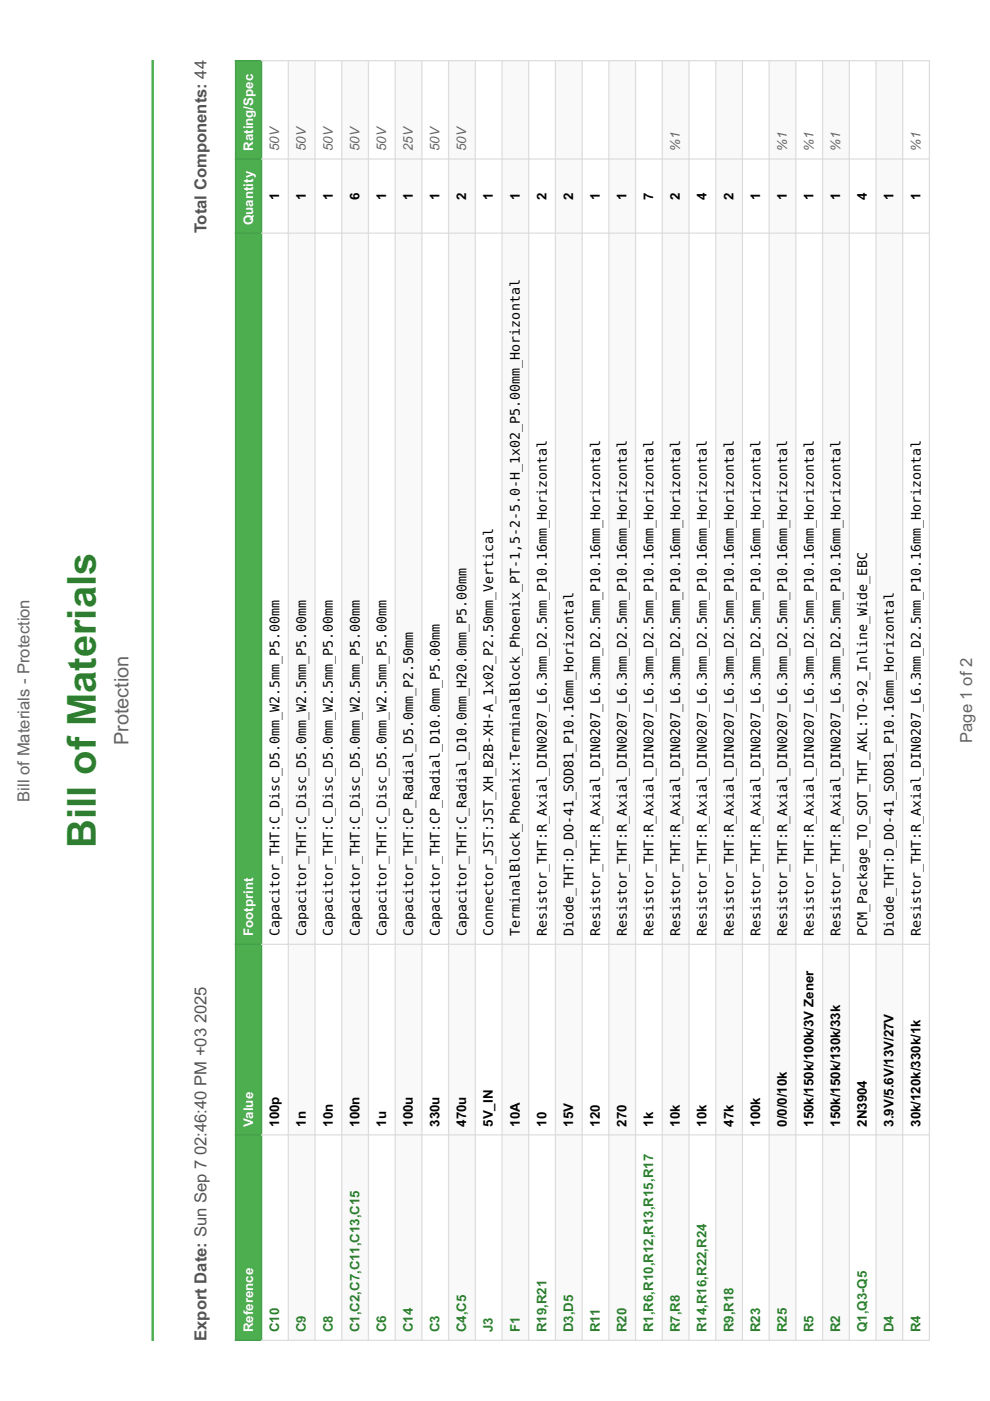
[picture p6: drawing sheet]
<svg xmlns="http://www.w3.org/2000/svg" width="210mm" height="297mm" viewBox="0 0 210 297" stroke-linecap="round" stroke-linejoin="round" font-family="sans-serif">
<defs><g id="words">
<text font-size="8.5" fill="#2e7d31" x="20.3" y="179.8" transform="rotate(-90 20.3 179.8)">Bill of Materials</text>
<text font-size="4.2" fill="#656565" x="27.2" y="158" transform="rotate(-90 27.2 158)">Protection</text>
<g font-size="3.5" fill="#545454">
<text x="43.8" y="49.5" transform="rotate(-90 43.8 49.5)">Total Components: 44</text>
<text x="43.8" y="284.3" transform="rotate(-90 43.8 284.3)">Export Date: Sun Sep 7 02:46:40 PM +03 2025</text>
</g>
<g font-size="3.5" fill="#656565">
<text x="206.1" y="157.5" transform="rotate(-90 206.1 157.5)">Page 1 of 2</text>
<text x="6.2" y="170" transform="rotate(-90 6.2 170)">Bill of Materials - Protection</text>
</g>
<g font-size="2.8" fill="#fff">
<text x="53.7" y="32" transform="rotate(-90 53.7 32)">Rating/Spec</text>
<text x="53.7" y="47.7" transform="rotate(-90 53.7 47.7)">Quantity</text>
<text x="53.7" y="198.5" transform="rotate(-90 53.7 198.5)">Footprint</text>
<text x="53.7" y="238.9" transform="rotate(-90 53.7 238.9)">Value</text>
<text x="53.7" y="282.5" transform="rotate(-90 53.7 282.5)">Reference</text>
</g>
<g font-size="2.8" fill="#656565">
<text x="59.2" y="32" transform="rotate(-90 59.2 32)">50V</text>
<text x="64.9" y="32" transform="rotate(-90 64.9 32)">50V</text>
<text x="70.5" y="32" transform="rotate(-90 70.5 32)">50V</text>
<text x="76.2" y="32" transform="rotate(-90 76.2 32)">50V</text>
<text x="81.9" y="32" transform="rotate(-90 81.9 32)">50V</text>
<text x="87.5" y="32" transform="rotate(-90 87.5 32)">25V</text>
<text x="93.2" y="32" transform="rotate(-90 93.2 32)">50V</text>
<text x="98.9" y="32" transform="rotate(-90 98.9 32)">50V</text>
<text x="144.2" y="32" transform="rotate(-90 144.2 32)">%1</text>
<text x="166.8" y="32" transform="rotate(-90 166.8 32)">%1</text>
<text x="172.5" y="32" transform="rotate(-90 172.5 32)">%1</text>
<text x="178.1" y="32" transform="rotate(-90 178.1 32)">%1</text>
<text x="195.1" y="32" transform="rotate(-90 195.1 32)">%1</text>
</g>
<g font-size="2.8">
<text x="59.2" y="42.4" transform="rotate(-90 59.2 42.4)">1</text>
<text x="64.9" y="42.4" transform="rotate(-90 64.9 42.4)">1</text>
<text x="70.5" y="42.4" transform="rotate(-90 70.5 42.4)">1</text>
<text x="76.2" y="42.4" transform="rotate(-90 76.2 42.4)">6</text>
<text x="81.9" y="42.4" transform="rotate(-90 81.9 42.4)">1</text>
<text x="87.5" y="42.4" transform="rotate(-90 87.5 42.4)">1</text>
<text x="93.2" y="42.4" transform="rotate(-90 93.2 42.4)">1</text>
<text x="98.9" y="42.4" transform="rotate(-90 98.9 42.4)">2</text>
<text x="104.5" y="42.4" transform="rotate(-90 104.5 42.4)">1</text>
<text x="110.2" y="42.4" transform="rotate(-90 110.2 42.4)">1</text>
<text x="115.8" y="42.4" transform="rotate(-90 115.8 42.4)">2</text>
<text x="121.5" y="42.4" transform="rotate(-90 121.5 42.4)">2</text>
<text x="127.2" y="42.4" transform="rotate(-90 127.2 42.4)">1</text>
<text x="132.8" y="42.4" transform="rotate(-90 132.8 42.4)">1</text>
<text x="138.5" y="42.4" transform="rotate(-90 138.5 42.4)">7</text>
<text x="144.2" y="42.4" transform="rotate(-90 144.2 42.4)">2</text>
<text x="149.8" y="42.4" transform="rotate(-90 149.8 42.4)">4</text>
<text x="155.5" y="42.4" transform="rotate(-90 155.5 42.4)">2</text>
<text x="161.2" y="42.4" transform="rotate(-90 161.2 42.4)">1</text>
<text x="166.8" y="42.4" transform="rotate(-90 166.8 42.4)">1</text>
<text x="172.5" y="42.4" transform="rotate(-90 172.5 42.4)">1</text>
<text x="178.1" y="42.4" transform="rotate(-90 178.1 42.4)">1</text>
<text x="183.8" y="42.4" transform="rotate(-90 183.8 42.4)">4</text>
<text x="189.5" y="42.4" transform="rotate(-90 189.5 42.4)">1</text>
<text x="195.1" y="42.4" transform="rotate(-90 195.1 42.4)">1</text>
<text x="59.3" y="198.5" transform="rotate(-90 59.3 198.5)">Capacitor_THT:C_Disc_D5.0mm_W2.5mm_P5.00mm</text>
<text x="64.9" y="198.5" transform="rotate(-90 64.9 198.5)">Capacitor_THT:C_Disc_D5.0mm_W2.5mm_P5.00mm</text>
<text x="70.6" y="198.5" transform="rotate(-90 70.6 198.5)">Capacitor_THT:C_Disc_D5.0mm_W2.5mm_P5.00mm</text>
<text x="76.3" y="198.5" transform="rotate(-90 76.3 198.5)">Capacitor_THT:C_Disc_D5.0mm_W2.5mm_P5.00mm</text>
<text x="81.9" y="198.5" transform="rotate(-90 81.9 198.5)">Capacitor_THT:C_Disc_D5.0mm_W2.5mm_P5.00mm</text>
<text x="87.6" y="198.5" transform="rotate(-90 87.6 198.5)">Capacitor_THT:CP_Radial_D5.0mm_P2.50mm</text>
<text x="93.3" y="198.5" transform="rotate(-90 93.3 198.5)">Capacitor_THT:CP_Radial_D10.0mm_P5.00mm</text>
<text x="98.9" y="198.5" transform="rotate(-90 98.9 198.5)">Capacitor_THT:C_Radial_D10.0mm_H20.0mm_P5.00mm</text>
<text x="104.6" y="198.5" transform="rotate(-90 104.6 198.5)">Connector_JST:JST_XH_B2B-XH-A_1x02_P2.50mm_Vertical</text>
<text x="110.2" y="198.5" transform="rotate(-90 110.2 198.5)">TerminalBlock_Phoenix:TerminalBlock_Phoenix_PT-1,5-2-5.0-H_1x02_P5.00mm_Horizontal</text>
<text x="115.9" y="198.5" transform="rotate(-90 115.9 198.5)">Resistor_THT:R_Axial_DIN0207_L6.3mm_D2.5mm_P10.16mm_Horizontal</text>
<text x="121.6" y="198.5" transform="rotate(-90 121.6 198.5)">Diode_THT:D_DO-41_SOD81_P10.16mm_Horizontal</text>
<text x="127.2" y="198.5" transform="rotate(-90 127.2 198.5)">Resistor_THT:R_Axial_DIN0207_L6.3mm_D2.5mm_P10.16mm_Horizontal</text>
<text x="132.9" y="198.5" transform="rotate(-90 132.9 198.5)">Resistor_THT:R_Axial_DIN0207_L6.3mm_D2.5mm_P10.16mm_Horizontal</text>
<text x="138.6" y="198.5" transform="rotate(-90 138.6 198.5)">Resistor_THT:R_Axial_DIN0207_L6.3mm_D2.5mm_P10.16mm_Horizontal</text>
<text x="144.2" y="198.5" transform="rotate(-90 144.2 198.5)">Resistor_THT:R_Axial_DIN0207_L6.3mm_D2.5mm_P10.16mm_Horizontal</text>
<text x="149.9" y="198.5" transform="rotate(-90 149.9 198.5)">Resistor_THT:R_Axial_DIN0207_L6.3mm_D2.5mm_P10.16mm_Horizontal</text>
<text x="155.6" y="198.5" transform="rotate(-90 155.6 198.5)">Resistor_THT:R_Axial_DIN0207_L6.3mm_D2.5mm_P10.16mm_Horizontal</text>
<text x="161.2" y="198.5" transform="rotate(-90 161.2 198.5)">Resistor_THT:R_Axial_DIN0207_L6.3mm_D2.5mm_P10.16mm_Horizontal</text>
<text x="166.9" y="198.5" transform="rotate(-90 166.9 198.5)">Resistor_THT:R_Axial_DIN0207_L6.3mm_D2.5mm_P10.16mm_Horizontal</text>
<text x="172.5" y="198.5" transform="rotate(-90 172.5 198.5)">Resistor_THT:R_Axial_DIN0207_L6.3mm_D2.5mm_P10.16mm_Horizontal</text>
<text x="178.2" y="198.5" transform="rotate(-90 178.2 198.5)">Resistor_THT:R_Axial_DIN0207_L6.3mm_D2.5mm_P10.16mm_Horizontal</text>
<text x="183.9" y="198.5" transform="rotate(-90 183.9 198.5)">PCM_Package_TO_SOT_THT_AKL:TO-92_Inline_Wide_EBC</text>
<text x="189.5" y="198.5" transform="rotate(-90 189.5 198.5)">Diode_THT:D_DO-41_SOD81_P10.16mm_Horizontal</text>
<text x="195.2" y="198.5" transform="rotate(-90 195.2 198.5)">Resistor_THT:R_Axial_DIN0207_L6.3mm_D2.5mm_P10.16mm_Horizontal</text>
<text x="59.2" y="238.9" transform="rotate(-90 59.2 238.9)">100p</text>
<text x="64.9" y="238.9" transform="rotate(-90 64.9 238.9)">1n</text>
<text x="70.5" y="238.9" transform="rotate(-90 70.5 238.9)">10n</text>
<text x="76.2" y="238.9" transform="rotate(-90 76.2 238.9)">100n</text>
<text x="81.9" y="238.9" transform="rotate(-90 81.9 238.9)">1u</text>
<text x="87.5" y="238.9" transform="rotate(-90 87.5 238.9)">100u</text>
<text x="93.2" y="238.9" transform="rotate(-90 93.2 238.9)">330u</text>
<text x="98.9" y="238.9" transform="rotate(-90 98.9 238.9)">470u</text>
<text x="104.5" y="238.9" transform="rotate(-90 104.5 238.9)">5V_IN</text>
<text x="110.2" y="238.9" transform="rotate(-90 110.2 238.9)">10A</text>
<text x="115.8" y="238.9" transform="rotate(-90 115.8 238.9)">10</text>
<text x="121.5" y="238.9" transform="rotate(-90 121.5 238.9)">15V</text>
<text x="127.2" y="238.9" transform="rotate(-90 127.2 238.9)">120</text>
<text x="132.8" y="238.9" transform="rotate(-90 132.8 238.9)">270</text>
<text x="138.5" y="238.9" transform="rotate(-90 138.5 238.9)">1k</text>
<text x="144.2" y="238.9" transform="rotate(-90 144.2 238.9)">10k</text>
<text x="149.8" y="238.9" transform="rotate(-90 149.8 238.9)">10k</text>
<text x="155.5" y="238.9" transform="rotate(-90 155.5 238.9)">47k</text>
<text x="161.2" y="238.9" transform="rotate(-90 161.2 238.9)">100k</text>
<text x="166.8" y="238.9" transform="rotate(-90 166.8 238.9)">0/0/0/10k</text>
<text x="172.5" y="238.9" transform="rotate(-90 172.5 238.9)">150k/150k/100k/3V Zener</text>
<text x="178.1" y="238.9" transform="rotate(-90 178.1 238.9)">150k/150k/130k/33k</text>
<text x="183.8" y="238.9" transform="rotate(-90 183.8 238.9)">2N3904</text>
<text x="189.5" y="238.9" transform="rotate(-90 189.5 238.9)">3.9V/5.6V/13V/27V</text>
<text x="195.1" y="238.9" transform="rotate(-90 195.1 238.9)">30k/120k/330k/1k</text>
</g>
<g font-size="2.8" fill="#2e7d31">
<text x="59.2" y="282.5" transform="rotate(-90 59.2 282.5)">C10</text>
<text x="64.9" y="282.5" transform="rotate(-90 64.9 282.5)">C9</text>
<text x="70.5" y="282.5" transform="rotate(-90 70.5 282.5)">C8</text>
<text x="76.2" y="282.5" transform="rotate(-90 76.2 282.5)">C1,C2,C7,C11,C13,C15</text>
<text x="81.9" y="282.5" transform="rotate(-90 81.9 282.5)">C6</text>
<text x="87.5" y="282.5" transform="rotate(-90 87.5 282.5)">C14</text>
<text x="93.2" y="282.5" transform="rotate(-90 93.2 282.5)">C3</text>
<text x="98.9" y="282.5" transform="rotate(-90 98.9 282.5)">C4,C5</text>
<text x="104.5" y="282.5" transform="rotate(-90 104.5 282.5)">J3</text>
<text x="110.2" y="282.5" transform="rotate(-90 110.2 282.5)">F1</text>
<text x="115.8" y="282.5" transform="rotate(-90 115.8 282.5)">R19,R21</text>
<text x="121.5" y="282.5" transform="rotate(-90 121.5 282.5)">D3,D5</text>
<text x="127.2" y="282.5" transform="rotate(-90 127.2 282.5)">R11</text>
<text x="132.8" y="282.5" transform="rotate(-90 132.8 282.5)">R20</text>
<text x="138.5" y="282.5" transform="rotate(-90 138.5 282.5)">R1,R6,R10,R12,R13,R15,R17</text>
<text x="144.2" y="282.5" transform="rotate(-90 144.2 282.5)">R7,R8</text>
<text x="149.8" y="282.5" transform="rotate(-90 149.8 282.5)">R14,R16,R22,R24</text>
<text x="155.5" y="282.5" transform="rotate(-90 155.5 282.5)">R9,R18</text>
<text x="161.2" y="282.5" transform="rotate(-90 161.2 282.5)">R23</text>
<text x="166.8" y="282.5" transform="rotate(-90 166.8 282.5)">R25</text>
<text x="172.5" y="282.5" transform="rotate(-90 172.5 282.5)">R5</text>
<text x="178.1" y="282.5" transform="rotate(-90 178.1 282.5)">R2</text>
<text x="183.8" y="282.5" transform="rotate(-90 183.8 282.5)">Q1,Q3-Q5</text>
<text x="189.5" y="282.5" transform="rotate(-90 189.5 282.5)">D4</text>
<text x="195.1" y="282.5" transform="rotate(-90 195.1 282.5)">R4</text>
</g>
</g></defs>
<path d="M32.1 12.7v271.6zM32.1 12.7h.5v271.6h-.5z" fill-rule="evenodd" fill="#4cae4f"/>
<path d="M49.9 12.9h5.6v271.3h-5.6z" fill="#fff"/>
<g fill="#4cae4f">
<path d="M49.9 240.6h5.6v43.6h-5.6z"/>
<path d="M49.9 200.2h5.6v40.4h-5.6z"/>
<path d="M49.9 49.4h5.6v150.8h-5.6z"/>
<path d="M49.9 33.7h5.6v15.7h-5.6z"/>
<path d="M49.9 12.9h5.6v20.8h-5.6z"/>
</g>
<path d="M55.5 12.9h5.6v271.3h-5.6z" fill="#fff"/>
<path d="M61.1 12.9h5.7v271.3h-5.7z" fill="#f9f9f9"/>
<path d="M66.8 12.9h5.7v271.3h-5.7z" fill="#fff"/>
<path d="M72.5 12.9h5.6v271.3h-5.6z" fill="#f9f9f9"/>
<path d="M78.1 12.9h5.7v271.3h-5.7z" fill="#fff"/>
<path d="M83.8 12.9h5.6v271.3h-5.6z" fill="#f9f9f9"/>
<path d="M89.4 12.9h5.7v271.3h-5.7z" fill="#fff"/>
<path d="M95.1 12.9h5.7v271.3h-5.7z" fill="#f9f9f9"/>
<path d="M100.8 12.9h5.6v271.3h-5.6z" fill="#fff"/>
<path d="M106.4 12.9h5.7v271.3h-5.7z" fill="#f9f9f9"/>
<path d="M112.1 12.9h5.7v271.3h-5.7z" fill="#fff"/>
<path d="M117.8 12.9h5.6v271.3h-5.6z" fill="#f9f9f9"/>
<path d="M123.4 12.9h5.7v271.3h-5.7z" fill="#fff"/>
<path d="M129.1 12.9h5.7v271.3h-5.7z" fill="#f9f9f9"/>
<path d="M134.8 12.9h5.6v271.3h-5.6z" fill="#fff"/>
<path d="M140.4 12.9h5.7v271.3h-5.7z" fill="#f9f9f9"/>
<path d="M146.1 12.9h5.6v271.3h-5.6z" fill="#fff"/>
<path d="M151.7 12.9h5.7v271.3h-5.7z" fill="#f9f9f9"/>
<path d="M157.4 12.9h5.7v271.3h-5.7z" fill="#fff"/>
<path d="M163.1 12.9h5.6v271.3h-5.6z" fill="#f9f9f9"/>
<path d="M168.7 12.9h5.7v271.3h-5.7z" fill="#fff"/>
<path d="M174.4 12.9h5.7v271.3h-5.7z" fill="#f9f9f9"/>
<path d="M180.1 12.9h5.6v271.3h-5.6z" fill="#fff"/>
<path d="M185.7 12.9h5.7v271.3h-5.7z" fill="#f9f9f9"/>
<path d="M191.4 12.9h5.7v271.3h-5.7z" fill="#fff"/>
<path d="M49.8 12.9h5.8M49.9 12.7v271.6M55.5 12.7v271.6M49.8 33.7h5.8M49.8 49.4h5.8M49.8 200.2h5.8M49.8 240.6h5.8M49.8 284.2h5.8" fill="none" stroke="#449f49" stroke-width=".26"/>
<g fill="none" stroke="#ddd" stroke-width=".26">
<path d="M55.3 12.9h141.9M61.1 12.7v271.6M66.8 12.7v271.6M72.5 12.7v271.6M78.1 12.7v271.6M83.8 12.7v271.6M89.4 12.7v271.6M95.1 12.7v271.6M100.8 12.7v271.6M106.4 12.7v271.6M112.1 12.7v271.6M117.8 12.7v271.6"/>
<path d="M123.4 12.7v271.6M129.1 12.7v271.6M134.8 12.7v271.6M140.4 12.7v271.6M146.1 12.7v271.6M151.7 12.7v271.6M157.4 12.7v271.6M163.1 12.7v271.6M168.7 12.7v271.6M174.4 12.7v271.6M180.1 12.7v271.6M185.7 12.7v271.6"/>
<path d="M191.4 12.7v271.6M197.1 12.7v271.6M55.3 33.7h141.9M55.3 49.4h141.9M55.3 200.2h141.9M55.3 240.6h141.9M55.3 284.2h141.9"/>
</g>
<use href="#words"/>
</svg>
